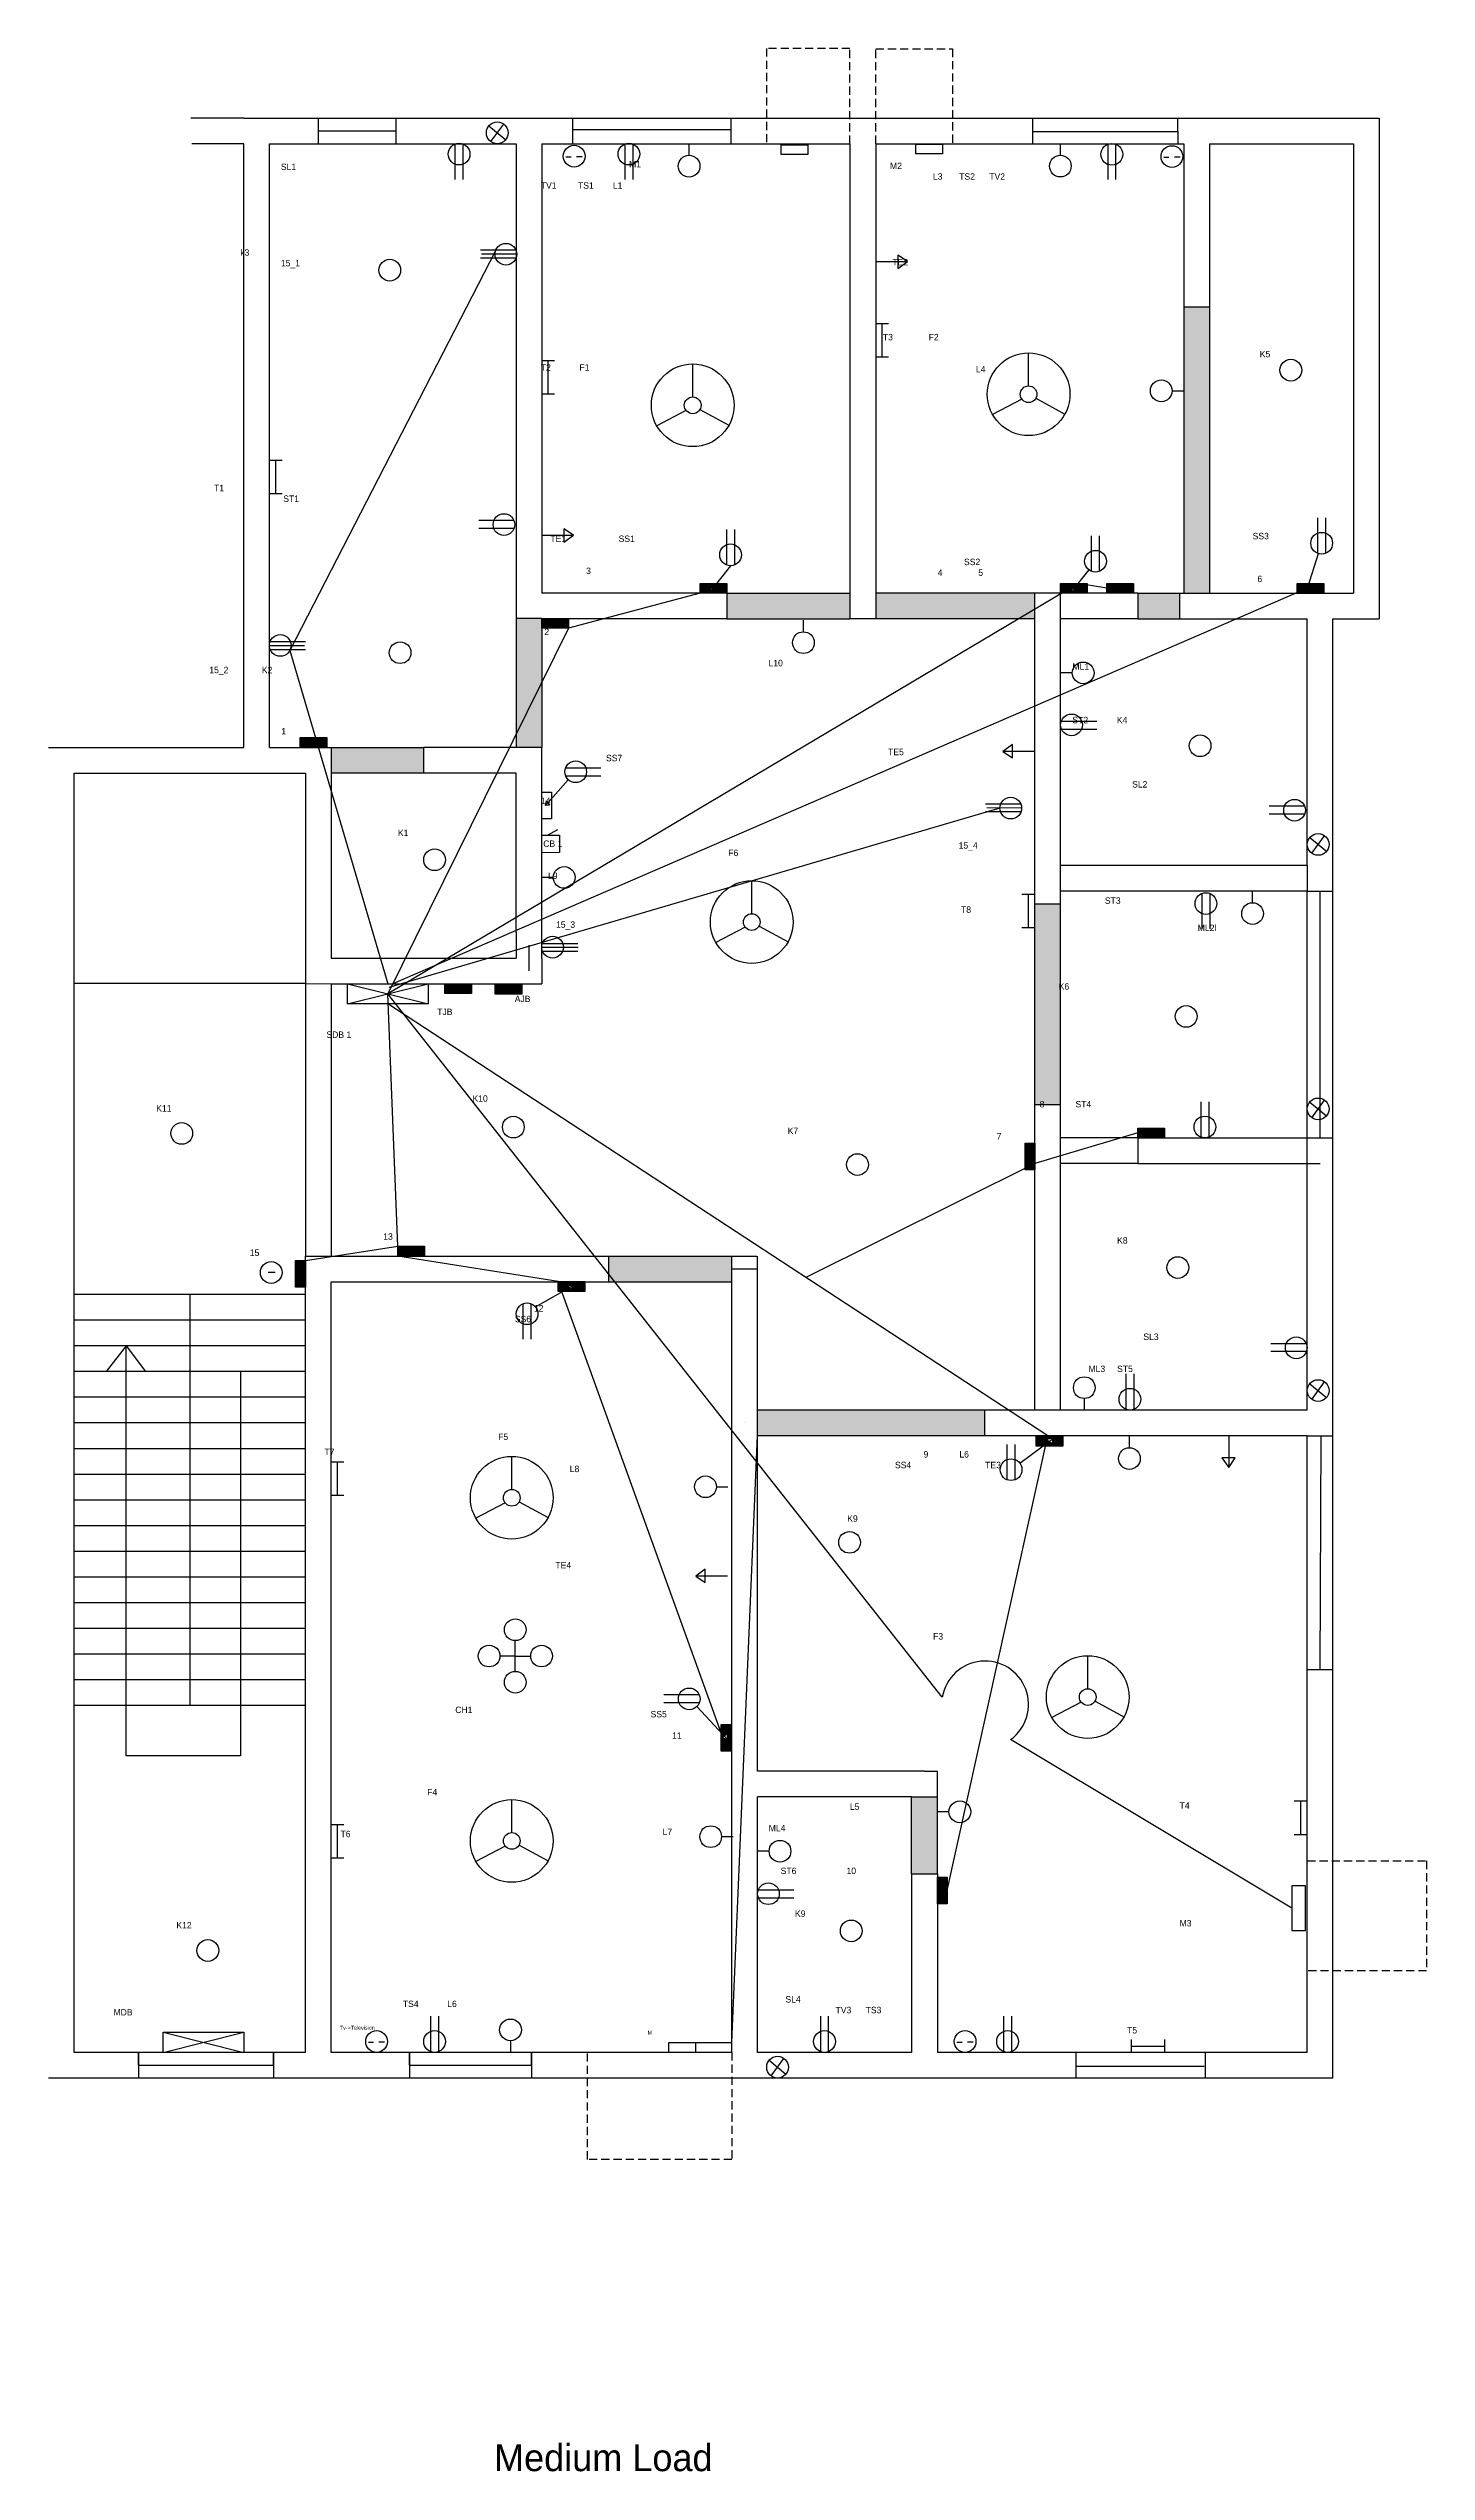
# Model space of a CAD drawing. Header units: inches. Extents: x 1860 to 11603, y -2530 to 624.
# Drawn here: x 9803 to 10339, y -2530 to -1586 of the extents above; entities that cross this region are included whole.
import ezdxf

# ---------------------------------------------------------------- set-up
doc = ezdxf.new("R2010")
doc.units = ezdxf.units.IN
doc.linetypes.add('ACAD_ISO02W100', pattern=[15, 12, -3])
doc.linetypes.add('HIDDEN2', pattern=[4.7625, 3.175, -1.5875])

msp = doc.modelspace()

# ---------------------------------------------------------------- texts
at = {"attachment_point": 1}
for s, insert, char_height, width in [('\\P\\P\\P\\P\\P\\P                                               SL1\\P\\P\\P\\P\\P\\P\\P\\P                              k3         \\P                                               15_1\\P\\P\\P\\P\\P\\P\\P\\P\\P\\P\\P\\P\\P\\P\\P\\P\\P\\P\\P\\P\\P                   T1             \\P                                                ST1\\P\\P\\P\\P\\P\\P\\P\\P\\P\\P\\P\\P\\P\\P\\P\\P                 15_2              K2 ', (9849.54, -1606.2), 2.5, 149.609), ('\\P\\P                                          \\P                                       \\P                                          M1\\P \\P     TV1         TS1        L1\\P\\P\\P\\P\\P\\P\\P\\P\\P\\P\\P\\P\\P\\P\\P\\P\\P     T2            F1\\P\\P\\P\\P\\P\\P\\P\\P\\P\\P\\P\\P\\P\\P\\P\\P         TE1                      SS1\\P\\P\\P                        3                       ', (9989.73, -1613.46), 2.5, 147.9171), ('\\P\\P\\P      M2                    \\P                        L3       TS2      TV2\\P\\P\\P\\P\\P\\P\\P\\P       TE2 \\P\\P\\P\\P\\P\\P\\P   T3               F2                  \\P\\P\\P                                          L4\\P\\P\\P\\P\\P\\P\\P\\P\\P\\P\\P\\P\\P\\P\\P\\P\\P\\P                                     SS2\\P                          4               5        \\P                                 ', (10124.73, -1618.31), 2.5, 123.3176), ('\\P\\P\\P       K5\\P\\P\\P\\P\\P\\P\\P\\P\\P\\P\\P\\P\\P\\P\\P\\P\\P    SS3\\P\\P\\P\\P      6', (10267.74, -1691.6), 2.5, 52.989), ('\\P\\P  2', (9993.91, -1803.87), 2.5, 18.4241), ('\\P\\PL10', (10083.02, -1816.04), 2.5, 35.6355), ('\\P\\P\\P\\P\\P        ML1\\P\\P\\P\\P\\P        ST2            K4\\P\\P\\P\\P\\P                               \\P                                 SL2', (10193.88, -1804.9), 2.5, 106.247), ('\\P\\P\\P     1\\P ', (9888.73, -1838.41), 2.5, 64.8316), ('^I^I^ISS7\\P\\P\\P   \\P     14  \\P\\P\\P\\P      CB 1                \\P                                                                                                             \\P\\P        L9                     \\P\\P\\P\\P\\P\\P     \\P^I', (9989.75, -1861.35), 2.5, 103.4976), ('\\P\\P\\P      \\P                      TE5', (10109.13, -1842.33), 2.5, 87.5962), ('\\P\\P      K1', (9933.19, -1882.15), 2.5, 42.6454), ('           15_4  \\P\\P\\P\\P\\P\\P            T8', (10146.81, -1895.36), 2.5, 39.9137), (' ^I^IF6', (10047.35, -1898.28), 2.5, 77.7953), ('      15_3', (9994.73, -1926.19), 2.5, 49.1586), ('\\P  \\P\\P\\P         ML2l\\P      ', (10241.74, -1910.79), 2.5, 75.4403), ('            \\P                      \\P                              K6\\P\\P\\P\\P\\P\\P\\P\\P\\P\\P\\P                      8             ST4\\P\\P\\P    7', (10168.12, -1941.92), 2.5, 106.7222), ('\\P\\P\\PTJB', (9954.04, -1947.64), 2.5, 17.3648), ('\\P\\P^IAJB', (9974.23, -1946.77), 2.5, 91.8165), ('\\P\\P\\P\\P\\P\\P    SDB 1', (9907.22, -1944.03), 2.5, 42.7574), ('K11', (9844.66, -1997.72), 2.5, 24.5441), ('   K10', (9965, -1993.89), 2.5, 30.0378), ('\\P\\P                 K7\\P                ', (10074.69, -1998.15), 2.5, 66.3726), ('       \\P\\P        15', (9873.65, -2045.57), 2.5, 33.4413), ('13', (9933.04, -2047.61), 2.5, 22.4255), ('            K8\\P\\P\\P\\P\\P\\P\\P\\P\\P                       SL3\\P\\P\\PML3     ST5\\P\\P\\P   ', (10207.56, -2049.12), 2.5, 85.1698), ('\\P\\P\\P\\P               12\\P       SS6\\P\\P\\P\\P\\P\\P\\P\\P\\P\\P\\PF5                          \\P\\P\\P                              L8\\P\\P\\P\\P\\P\\P\\P\\P\\P                        TE4', (9977.77, -2058.9), 2.5, 90.9619), ('        T7 ', (9902.73, -2131.46), 2.5, 29.7264), ('                                   \\P                                       \\P\\P\\P\\P\\P\\P\\P                                 9             L6       \\P                     SS4                               TE3\\P\\P\\P\\P\\P K9\\P\\P \\P\\P\\P\\P\\P  \\P\\P\\P\\P                                     F3         ', (10112.72, -2099.06), 2.5, 156.7171), ('\\P\\P            CH1', (9949.93, -2223.54), 2.5, 72.3858), ('\\P\\PSS5\\P \\P         11\\P\\P\\P\\P\\P\\P\\P\\P\\P     L7', (10037.12, -2225.23), 2.5, 41.6083), ('\\PF4', (9950.17, -2259.74), 2.5, 52.8807), ('\\P\\P                                  L5\\P\\PML4\\P        \\P\\P\\P     ST6                     10\\P\\P\\P\\P           K9\\P\\P\\P\\P\\P\\P\\P\\P       SL4              \\P                            TV3      TS3', (10083.1, -2261.22), 2.5, 109.5858), ('\\P                        T4\\P\\P\\P\\P\\P\\P\\P\\P\\P\\P\\P                        M3\\P\\P\\P\\P\\P\\P\\P\\P\\P\\P  T5', (10220.73, -2264.92), 2.5, 76.865), ('\\P\\P  T6', (9914.54, -2271.86), 2.5, 20.9086), ('K12', (9852.5, -2315.72), 2.5, 28.542), ('TS4            L6', (9940.67, -2346.33), 2.5, 63.2774), ('\\P\\P              MDB', (9815.04, -2341.27), 2.5, 87.6887), ('\\P\\P\\P      Tv->Television', (9912.73, -2348.63), 1.5, 45.8141), ('       \\P    \\P          M', (10030.21, -2353.02), 1.5, 38.5205)]:
    msp.add_mtext(s, dxfattribs=dict(at, insert=insert, char_height=char_height, width=width))
at = {"linetype": 'HIDDEN2', "insert": (10200.01, -1916.85), "char_height": 2.5, "width": 66.2106, "attachment_point": 1}
msp.add_mtext('               ST3', dxfattribs=at)
at = {"color": 1, "insert": (9976.16, -2518.99), "char_height": 10.5, "width": 558.776, "attachment_point": 1}
msp.add_mtext('{\\C6;Medium Load}', dxfattribs=at)

# ---------------------------------------------------------------- hatches: boundary and pattern name
at = {"linetype": 'HIDDEN2'}
for points in [[(10254.73, -1750.46), (10254.73, -1686.96), (10244.73, -1686.96), (10244.73, -1750.46), (10244.73, -1798.46), (10254.73, -1798.46)], [(10242.96, -1798.46), (10226.73, -1798.46), (10226.73, -1808.46), (10242.96, -1808.46)], [(10167.04, -2116.46), (10126.73, -2116.46), (10078.73, -2116.46), (10078.73, -2126.46), (10126.73, -2126.46), (10167.04, -2126.46)]]:
    msp.add_hatch(color=2, dxfattribs=at).paths.add_polyline_path(points)
for color, points in [(5, [(10066.83, -1794.63), (10062.77, -1794.63), (10061.15, -1796.66), (10061.89, -1797.15), (10060.37, -1797.65), (10060.37, -1796.15), (10061.15, -1796.66), (10062.77, -1794.63), (10056.46, -1794.63), (10056.46, -1798.46), (10066.83, -1798.46)]), (2, [(10114.73, -1798.46), (10066.73, -1798.46), (10066.73, -1808.46), (10114.73, -1808.46)]), (2, [(10186.73, -1798.46), (10172.73, -1798.46), (10124.73, -1798.46), (10124.73, -1808.46), (10172.73, -1808.46), (10186.73, -1808.46)]), (5, [(10207.1, -1794.63), (10203.51, -1794.63), (10201.79, -1796.75), (10202.66, -1797.46), (10200.81, -1797.96), (10201.14, -1796.23), (10201.79, -1796.75), (10203.51, -1794.63), (10196.73, -1794.63), (10196.73, -1798.46), (10207.1, -1798.46)]), (5, [(10225.03, -1794.63), (10214.66, -1794.63), (10214.66, -1798.46), (10225.03, -1798.46)]), (5, [(10299.21, -1794.63), (10293.35, -1794.63), (10292.93, -1795.96), (10293.22, -1796.05), (10292.76, -1796.5), (10292.66, -1795.87), (10292.93, -1795.96), (10293.35, -1794.63), (10288.84, -1794.63), (10288.84, -1798.46), (10299.21, -1798.46)]), (2, [(9994.73, -1822.46), (9994.73, -1808.46), (9994.73, -1808.27), (9984.73, -1808.27), (9984.73, -1808.46), (9984.73, -1822.46), (9984.73, -1858.46), (9994.73, -1858.46)]), (5, [(10005.1, -1808.46), (9994.73, -1808.46), (9994.73, -1812.11), (10005.1, -1812.11)]), (5, [(9911.1, -1854.63), (9900.73, -1854.63), (9900.73, -1858.46), (9911.1, -1858.46)]), (2, [(9948.73, -1858.46), (9912.73, -1858.46), (9912.73, -1868.46), (9948.73, -1868.46)]), (2, [(10196.73, -1919.55), (10186.73, -1919.55), (10186.73, -1962.46), (10186.73, -1997.44), (10196.73, -1997.44), (10196.73, -1962.46)]), (5, [(9967.45, -1950.46), (9957.07, -1950.46), (9957.07, -1954.29), (9967.45, -1954.29)]), (4, [(9987.04, -1950.75), (9976.66, -1950.75), (9976.66, -1954.58), (9987.04, -1954.58)]), (5, [(10237.1, -2006.63), (10226.73, -2006.63), (10226.73, -2010.46), (10237.1, -2010.46)]), (5, [(10186.73, -2012.54), (10182.89, -2012.54), (10182.89, -2022.91), (10186.73, -2022.91)]), (5, [(9949.09, -2052.63), (9938.72, -2052.63), (9938.72, -2056.46), (9949.09, -2056.46)]), (5, [(9902.73, -2058.17), (9898.91, -2058.17), (9898.91, -2068.55), (9902.73, -2068.55)]), (2, [(10068.73, -2061.46), (10068.73, -2056.46), (10020.73, -2056.46), (10020.73, -2066.46), (10068.73, -2066.46)]), (5, [(10011.53, -2066.46), (10001.16, -2066.46), (10001.16, -2070.24), (10002.85, -2070.24), (10005.49, -2068.75), (10004.91, -2068.16), (10006.99, -2067.91), (10006.21, -2069.47), (10005.49, -2068.75), (10002.85, -2070.24), (10011.53, -2070.24)]), (5, [(10197.54, -2126.69), (10187.17, -2126.69), (10187.17, -2130.52), (10189.73, -2130.52), (10192.23, -2128.69), (10191.17, -2127.93), (10193.98, -2127.41), (10193.46, -2129.57), (10192.23, -2128.69), (10189.73, -2130.52), (10197.54, -2130.52)]), (5, [(10068.43, -2238.78), (10064.59, -2238.78), (10064.59, -2242.08), (10065.74, -2243.33), (10067.04, -2242.14), (10067.04, -2244.73), (10065.05, -2243.97), (10065.74, -2243.33), (10064.59, -2242.08), (10064.59, -2249.15), (10068.43, -2249.15)]), (2, [(10148.73, -2266.97), (10138.73, -2266.97), (10138.73, -2296.97), (10148.73, -2296.97)]), (5, [(10152.56, -2298.26), (10148.73, -2298.26), (10148.73, -2308.63), (10152.56, -2308.63)])]:
    msp.add_hatch(color=color).paths.add_polyline_path(points)

# ---------------------------------------------------------------- linework, layer by layer
for p, q in [((10114.73, -1586.38), (10082.17, -1586.38)), ((10082.17, -1586.38), (10082.17, -1623.46)), ((10114.73, -1623.46), (10114.73, -1586.38)), ((10124.73, -1623.46), (10124.73, -1586.56)), ((10124.73, -1586.56), (10154.66, -1586.56)), ((10154.66, -1586.56), (10154.66, -1623.46)), ((10292.73, -2291.96), (10339.15, -2291.96)), ((10339.15, -2291.96), (10339.15, -2334.75)), ((10339.15, -2334.75), (10292.73, -2334.75)), ((10012.52, -2408.16), (10012.52, -2366.46)), ((10068.73, -2366.46), (10068.73, -2408.16)), ((10068.73, -2408.16), (10012.52, -2408.16))]:
    msp.add_line(p, q, dxfattribs=at)
for p, q in [((9878.73, -1613.46), (9858.16, -1613.46)), ((9878.73, -1613.46), (9907.73, -1613.46)), ((9907.73, -1613.46), (9989.73, -1613.46)), ((9974.16, -1616.55), (9980.71, -1621.91)), ((9974.93, -1622.64), (9979.94, -1615.82)), ((9989.73, -1613.46), (10119.73, -1613.46)), ((10119.73, -1613.46), (10249.73, -1613.46)), ((10119.73, -1613.46), (10249.73, -1613.46)), ((10249.73, -1613.46), (10320.73, -1613.46)), ((10320.73, -1613.46), (10320.73, -1808.46)), ((9878.73, -1623.46), (9858.54, -1623.46)), ((9878.73, -1858.46), (9878.73, -1623.46)), ((9888.73, -1858.46), (9888.73, -1623.46)), ((9888.73, -1623.46), (9907.73, -1623.46)), ((9907.73, -1623.46), (9984.73, -1623.46)), ((9960.94, -1623.6), (9960.94, -1637.36)), ((9964.03, -1623.55), (9964.03, -1637.36)), ((9984.73, -1623.46), (9984.73, -1808.46)), ((9994.73, -1623.46), (10114.73, -1623.46)), ((9994.73, -1623.46), (9994.73, -1798.46)), ((9994.73, -1623.46), (9994.73, -1798.46)), ((10004.15, -1628.55), (10006.17, -1628.55)), ((10008.29, -1628.47), (10010.49, -1628.47)), ((10027.05, -1623.59), (10027.05, -1637.35)), ((10030.14, -1623.54), (10030.14, -1637.35)), ((10052.08, -1627.96), (10052.08, -1623.44)), ((10114.73, -1623.46), (10114.73, -1808.46)), ((10124.73, -1623.46), (10244.73, -1623.46)), ((10124.73, -1623.46), (10124.73, -1808.46)), ((10196.61, -1627.92), (10196.61, -1623.41)), ((10215.05, -1623.67), (10215.05, -1637.43)), ((10218.14, -1623.62), (10218.14, -1637.43)), ((10236.87, -1628.7), (10238.88, -1628.7)), ((10241, -1628.62), (10243.21, -1628.62)), ((10244.73, -1623.46), (10244.73, -1750.46)), ((10254.73, -1623.46), (10310.73, -1623.46)), ((10254.73, -1623.46), (10254.73, -1750.46)), ((10310.73, -1623.46), (10310.73, -1798.46)), ((9984.7, -1664.86), (9970.94, -1664.86)), ((9984.75, -1667.95), (9970.94, -1667.95)), ((9985.02, -1666.47), (9971.31, -1666.47)), ((10124.73, -1669.31), (10137.06, -1669.31)), ((10137.06, -1669.31), (10133.4, -1666.83)), ((10133.4, -1666.83), (10133.4, -1672.01)), ((10133.4, -1672.01), (10137.06, -1669.31)), ((10244.73, -1686.96), (10254.73, -1686.96)), ((10124.73, -1693.44), (10129.72, -1693.44)), ((10127.16, -1693.44), (10127.16, -1706.44)), ((10124.73, -1706.44), (10129.72, -1706.44)), ((10184.26, -1717.74), (10184.26, -1704.9)), ((9994.73, -1707.84), (9999.72, -1707.84)), ((9997.16, -1707.84), (9997.16, -1720.85)), ((10053.49, -1722.05), (10053.49, -1709.21)), ((9994.73, -1720.85), (9999.72, -1720.85)), ((10181.66, -1722.95), (10170.26, -1728.92)), ((10187.11, -1722.56), (10198.38, -1728.72)), ((10240.14, -1719.65), (10244.66, -1719.65)), ((10050.89, -1727.26), (10039.48, -1733.23)), ((10056.33, -1726.87), (10067.6, -1733.03)), ((9888.73, -1746.61), (9893.72, -1746.61)), ((9891.16, -1746.61), (9891.16, -1759.61)), ((10244.73, -1750.46), (10244.73, -1798.46)), ((10254.73, -1750.46), (10254.73, -1798.46)), ((9888.73, -1759.61), (9893.72, -1759.61)), ((9983.95, -1770.13), (9970.19, -1770.13)), ((9984, -1773.22), (9970.19, -1773.22)), ((10296.85, -1782.95), (10296.85, -1769.14)), ((10299.94, -1782.9), (10299.94, -1769.14)), ((9994.73, -1775.88), (10007.06, -1775.88)), ((10007.06, -1775.88), (10003.4, -1773.41)), ((10003.4, -1773.41), (10003.4, -1778.59)), ((10003.4, -1778.59), (10007.06, -1775.88)), ((10066.75, -1787.46), (10066.75, -1773.65)), ((10069.84, -1787.41), (10069.84, -1773.65)), ((10208.8, -1789.95), (10208.8, -1776.14)), ((10211.88, -1789.9), (10211.88, -1776.14)), ((10068.23, -1787.73), (10060.37, -1797.65)), ((10207.75, -1789.38), (10200.81, -1797.96)), ((10292.76, -1796.5), (10297.05, -1783.02)), ((10066.73, -1798.46), (9994.73, -1798.46)), ((10060.37, -1797.65), (10060.37, -1796.15)), ((10060.37, -1796.15), (10061.89, -1797.15)), ((10061.89, -1797.15), (10060.37, -1797.65)), ((10066.73, -1798.46), (10066.73, -1808.46)), ((10066.73, -1798.46), (10114.73, -1798.46)), ((10172.73, -1798.46), (10124.73, -1798.46)), ((10196.73, -1798.46), (10172.73, -1798.46)), ((10186.73, -1808.46), (10186.73, -1798.46)), ((10196.73, -1909.46), (10196.73, -1798.46)), ((10226.73, -1798.46), (10196.73, -1798.46)), ((10200.81, -1797.96), (10201.14, -1796.23)), ((10202.66, -1797.46), (10200.81, -1797.96)), ((10201.14, -1796.23), (10202.66, -1797.46)), ((10226.73, -1798.46), (10297.73, -1798.46)), ((10226.73, -1798.46), (10297.73, -1798.46)), ((10226.73, -1798.46), (10297.73, -1798.46)), ((10226.73, -1798.46), (10226.73, -1808.46)), ((10242.96, -1798.46), (10242.96, -1808.46)), ((10292.76, -1796.5), (10292.66, -1795.87)), ((10292.66, -1795.87), (10293.22, -1796.05)), ((10293.22, -1796.05), (10292.76, -1796.5)), ((10292.76, -1796.5), (10292.76, -1796.5)), ((10297.73, -1798.46), (10310.73, -1798.46)), ((9994.73, -1808.27), (9984.73, -1808.27)), ((9984.73, -1808.46), (9984.73, -1822.46)), ((9994.73, -1808.46), (9994.73, -1822.46)), ((10066.73, -1808.46), (9994.73, -1808.46)), ((10066.73, -1808.46), (10114.73, -1808.46)), ((10096.58, -1813.46), (10096.58, -1808.94)), ((10172.73, -1808.46), (10124.73, -1808.46)), ((10186.73, -1808.46), (10172.73, -1808.46)), ((10186.73, -1914.46), (10186.73, -1808.46)), ((10226.73, -1808.46), (10196.73, -1808.46)), ((10226.73, -1808.46), (10292.73, -1808.46)), ((10292.73, -1904.46), (10292.73, -1808.46)), ((10302.73, -1909.46), (10302.73, -1808.46)), ((10302.73, -1808.46), (10320.73, -1808.46)), ((9888.73, -1818.77), (9902.44, -1818.77)), ((9889, -1817.29), (9902.81, -1817.29)), ((9889.05, -1820.38), (9902.81, -1820.38)), ((9984.73, -1822.46), (9984.73, -1858.46)), ((9994.73, -1822.46), (9994.73, -1858.46)), ((10201.25, -1829.47), (10196.73, -1829.47)), ((10197, -1848.25), (10210.81, -1848.25)), ((10177.94, -1857.39), (10174.28, -1860.1)), ((10177.94, -1862.57), (10177.94, -1857.39)), ((10197.05, -1851.34), (10210.81, -1851.34)), ((9802.73, -1858.46), (9878.73, -1858.46)), ((9807.73, -1858.46), (9878.73, -1858.46)), ((9888.73, -1858.46), (9912.73, -1858.46)), ((9912.73, -1858.46), (9912.73, -1930.46)), ((9912.73, -1858.46), (9948.73, -1858.46)), ((9994.73, -1858.46), (9948.73, -1858.46)), ((9948.73, -1858.46), (9948.73, -1868.46)), ((9994.73, -1940.46), (9994.73, -1858.46)), ((10003.99, -1866.47), (10017.8, -1866.47)), ((10186.61, -1860.1), (10174.28, -1860.1)), ((10174.28, -1860.1), (10177.94, -1862.57)), ((9812.73, -1945.46), (9812.73, -1868.46)), ((9812.73, -1868.46), (9883.73, -1868.46)), ((9883.73, -1868.46), (9902.73, -1868.46)), ((9902.73, -1868.46), (9902.73, -1935.46)), ((9948.73, -1868.46), (9912.73, -1868.46)), ((9984.73, -1868.46), (9948.73, -1868.46)), ((9984.73, -1930.46), (9984.73, -1868.46)), ((10005.08, -1871.06), (9996.21, -1881.04)), ((10004.04, -1869.56), (10017.8, -1869.56)), ((9996.21, -1881.04), (9996.55, -1879.23)), ((9997.72, -1880.94), (9996.21, -1881.04)), ((9996.55, -1879.23), (9997.72, -1880.94)), ((10181.22, -1880.5), (10167.45, -1880.5)), ((10181.27, -1883.59), (10167.45, -1883.59)), ((10181.27, -1882.1), (10167.95, -1881.97)), ((10291.7, -1881.3), (10277.94, -1881.3)), ((10291.75, -1884.39), (10277.94, -1884.39)), ((9994.73, -1892.61), (10001.61, -1892.61)), ((9997, -1892.61), (10001.04, -1890.41)), ((9997, -1892.61), (10001.23, -1892.61)), ((10001.61, -1892.61), (10001.61, -1899.42)), ((10293.69, -1893.55), (10300.23, -1898.92)), ((10294.46, -1899.65), (10299.46, -1892.83)), ((10001.61, -1899.42), (9994.73, -1899.46)), ((10292.73, -1904.46), (10196.73, -1904.46)), ((10292.73, -1904.46), (10292.73, -1914.46)), ((9999.25, -1909.06), (9994.73, -1909.06)), ((10076.48, -1923.18), (10076.48, -1910.34)), ((10186.73, -1962.46), (10186.73, -1914.46)), ((10196.73, -1914.46), (10196.73, -1909.46)), ((10292.73, -1914.46), (10196.73, -1914.46)), ((10196.73, -1962.46), (10196.73, -1914.46)), ((10271.43, -1918.93), (10271.43, -1914.41)), ((10292.73, -2015.46), (10292.73, -1914.46)), ((10292.73, -1914.46), (10302.73, -1914.46)), ((10297.73, -2010.46), (10297.73, -1914.46)), ((10302.73, -2015.46), (10302.73, -1909.46)), ((10181.65, -1915.63), (10186.65, -1915.63)), ((10184.09, -1915.62), (10184.09, -1928.63)), ((10196.73, -1919.55), (10186.73, -1919.55)), ((10251.65, -1915.35), (10251.65, -1929.12)), ((10254.74, -1915.3), (10254.74, -1929.12)), ((9912.73, -1930.46), (9912.73, -1940.46)), ((9984.73, -1930.46), (9984.73, -1940.46)), ((10073.88, -1928.4), (10062.48, -1934.37)), ((10079.33, -1928.01), (10090.6, -1934.16)), ((10181.65, -1928.63), (10186.65, -1928.63)), ((9902.73, -1935.46), (9902.73, -1972.46)), ((9912.73, -1940.46), (9984.73, -1940.46)), ((9994.73, -1936.23), (10008.87, -1936.23)), ((9994.73, -1940.46), (9994.73, -1950.46)), ((9995, -1934.75), (10008.81, -1934.75)), ((9995.05, -1937.84), (10008.81, -1937.84)), ((9812.73, -2061.46), (9812.73, -1945.46)), ((9902.73, -1950.38), (9812.73, -1950.38)), ((9902.73, -1950.38), (9912.73, -1950.46)), ((9912.73, -1950.46), (9994.73, -1950.46)), ((9912.73, -1950.46), (9912.73, -1972.46)), ((9919.08, -1950.46), (9950.55, -1958.32)), ((9919.08, -1958.32), (9950.55, -1950.46)), ((10186.73, -2020.46), (10186.73, -1962.46)), ((10196.73, -2020.46), (10196.73, -1962.46)), ((9902.73, -1972.46), (9902.73, -2056.46)), ((9912.73, -1972.46), (9912.73, -2056.46)), ((10186.73, -1997.44), (10196.73, -1997.44)), ((10251.4, -2010.19), (10251.4, -1996.38)), ((10254.49, -2010.14), (10254.49, -1996.38)), ((10293.69, -1996.51), (10300.23, -2001.88)), ((10294.46, -2002.61), (10299.46, -1995.78)), ((10226.73, -2010.46), (10196.73, -2010.46)), ((10226.73, -2010.46), (10297.73, -2010.46)), ((10226.73, -2010.46), (10226.73, -2020.46)), ((10292.73, -2116.46), (10292.73, -2015.46)), ((10297.73, -2010.46), (10302.73, -2010.46)), ((10302.73, -2121.46), (10302.73, -2015.46)), ((10186.73, -2116.46), (10186.73, -2020.46)), ((10196.73, -2116.46), (10196.73, -2020.46)), ((10226.73, -2020.46), (10196.73, -2020.46)), ((10226.73, -2020.46), (10297.73, -2020.46)), ((9812.73, -2366.46), (9812.73, -2061.46)), ((9888.27, -2062.78), (9891.02, -2062.78)), ((9902.73, -2366.46), (9902.73, -2056.46)), ((9902.73, -2056.46), (10020.73, -2056.46)), ((10020.73, -2056.46), (10020.73, -2066.46)), ((10020.73, -2056.46), (10078.44, -2056.46)), ((10068.73, -2061.46), (10068.73, -2056.46)), ((10068.73, -2366.46), (10068.73, -2061.46)), ((10068.73, -2061.46), (10078.73, -2061.46)), ((10078.73, -2061.46), (10078.73, -2056.46)), ((10078.73, -2256.97), (10078.73, -2061.46)), ((9902.73, -2071.46), (9812.73, -2071.46)), ((9857.73, -2071.46), (9857.73, -2231.46)), ((9912.73, -2366.46), (9912.73, -2066.46)), ((9912.73, -2066.46), (10020.73, -2066.46)), ((9987.42, -2075.02), (9987.42, -2088.78)), ((9990.51, -2074.97), (9990.51, -2088.78)), ((9992.27, -2076.21), (10006.99, -2067.91)), ((10006.99, -2067.91), (10004.91, -2068.16)), ((10004.91, -2068.16), (10006.21, -2069.47)), ((10006.21, -2069.47), (10006.99, -2067.91)), ((10020.73, -2066.46), (10068.73, -2066.46)), ((9902.73, -2081.46), (9812.73, -2081.46)), ((9902.73, -2091.46), (9812.73, -2091.46)), ((9832.97, -2091.46), (9825.25, -2101.46)), ((9832.97, -2250.98), (9832.97, -2091.46)), ((9832.97, -2091.46), (9840.5, -2101.46)), ((10292.36, -2090.58), (10278.6, -2090.58)), ((10292.41, -2093.67), (10278.6, -2093.67)), ((9902.73, -2101.46), (9812.73, -2101.46)), ((9877.47, -2101.46), (9877.47, -2231.46)), ((10222.22, -2116.19), (10222.22, -2102.38)), ((10225.31, -2116.14), (10225.31, -2102.38)), ((9902.73, -2111.46), (9812.73, -2111.46)), ((10205.94, -2111.94), (10205.94, -2116.46)), ((10293.69, -2106.18), (10300.23, -2111.54)), ((10294.46, -2112.27), (10299.46, -2105.45)), ((9902.73, -2121.46), (9812.73, -2121.46)), ((10073.73, -2121.46), (10073.73, -2121.46)), ((10126.73, -2116.46), (10078.73, -2116.46)), ((10191.73, -2116.46), (10126.73, -2116.46)), ((10167.04, -2116.46), (10167.04, -2126.46)), ((10292.73, -2116.46), (10191.73, -2116.46)), ((10292.73, -2116.46), (10196.73, -2116.46)), ((10302.73, -2217.46), (10302.73, -2121.46)), ((9902.73, -2131.46), (9812.73, -2131.46)), ((10126.73, -2126.46), (10078.73, -2126.46)), ((10191.73, -2126.46), (10126.73, -2126.46)), ((10175.94, -2143.6), (10175.94, -2129.78)), ((10179.03, -2143.55), (10179.03, -2129.78)), ((10180.79, -2137.07), (10193.98, -2127.41)), ((10193.98, -2127.41), (10191.17, -2127.93)), ((10191.17, -2127.93), (10193.46, -2129.57)), ((10292.73, -2126.46), (10191.73, -2126.46)), ((10193.46, -2129.57), (10193.98, -2127.41)), ((10223.48, -2131.08), (10223.48, -2126.56)), ((10262.14, -2126.41), (10262.14, -2138.74)), ((10292.73, -2217.46), (10292.73, -2126.46)), ((9912.73, -2136.59), (9917.72, -2136.59)), ((9915.16, -2136.59), (9915.16, -2149.59)), ((9983.07, -2147.31), (9983.07, -2134.47)), ((10264.62, -2135.08), (10259.44, -2135.08)), ((10259.44, -2135.08), (10262.14, -2138.74)), ((10262.14, -2138.74), (10264.62, -2135.08)), ((9902.73, -2141.46), (9812.73, -2141.46)), ((9912.73, -2149.59), (9917.72, -2149.59)), ((10062.72, -2146.27), (10067.24, -2146.27)), ((9902.73, -2151.46), (9812.73, -2151.46)), ((9980.47, -2152.52), (9969.07, -2158.49)), ((9985.92, -2152.13), (9997.19, -2158.28)), ((9902.73, -2161.46), (9812.73, -2161.46)), ((9902.73, -2171.46), (9812.73, -2171.46)), ((10058.34, -2178.41), (10054.68, -2181.11)), ((10058.34, -2183.58), (10058.34, -2178.41)), ((9902.73, -2181.46), (9812.73, -2181.46)), ((10067.01, -2181.11), (10054.68, -2181.11)), ((10054.68, -2181.11), (10058.34, -2183.58)), ((9902.73, -2191.46), (9812.73, -2191.46)), ((9902.73, -2201.46), (9812.73, -2201.46)), ((9984.45, -2218.17), (9984.45, -2206.17)), ((9902.73, -2211.46), (9812.73, -2211.46)), ((9984.45, -2212.17), (9978.45, -2212.17)), ((9984.45, -2212.17), (9990.45, -2212.17)), ((10207.25, -2224.89), (10207.25, -2212.05)), ((9902.73, -2221.46), (9812.73, -2221.46)), ((10292.73, -2366.46), (10292.73, -2217.46)), ((10302.73, -2376.46), (10302.73, -2217.46)), ((9902.73, -2231.46), (9812.73, -2231.46)), ((9877.47, -2231.46), (9877.47, -2250.98)), ((10056.05, -2227.27), (10042.29, -2227.27)), ((10056.1, -2230.36), (10042.29, -2230.36)), ((10055.16, -2231.84), (10067.04, -2244.73)), ((10204.66, -2230.1), (10193.25, -2236.07)), ((10210.1, -2229.71), (10221.37, -2235.86)), ((10067.04, -2242.14), (10065.05, -2243.97)), ((10065.05, -2243.97), (10067.04, -2244.73)), ((10067.04, -2244.73), (10067.04, -2242.14)), ((9877.47, -2250.98), (9832.97, -2250.98)), ((10143.73, -2256.97), (10078.73, -2256.97)), ((10143.73, -2256.97), (10148.73, -2256.97)), ((10148.73, -2296.97), (10148.73, -2257.13)), ((9983.07, -2280.92), (9983.07, -2268.08)), ((10078.73, -2366.46), (10078.73, -2266.97)), ((10138.73, -2266.97), (10078.73, -2266.97)), ((10138.73, -2296.97), (10138.73, -2266.97)), ((10138.73, -2266.97), (10148.73, -2266.97)), ((10153.25, -2272.82), (10148.73, -2272.82)), ((10287.65, -2268.58), (10292.64, -2268.58)), ((10290.08, -2268.58), (10290.08, -2281.59)), ((9912.73, -2277.73), (9917.72, -2277.73)), ((9915.16, -2277.73), (9915.16, -2290.74)), ((10064.73, -2282.49), (10069.25, -2282.49)), ((10287.65, -2281.59), (10292.64, -2281.59)), ((9912.73, -2290.74), (9917.72, -2290.74)), ((9980.47, -2286.13), (9969.07, -2292.1)), ((9985.92, -2285.74), (9997.19, -2291.89)), ((10083.25, -2288.16), (10078.73, -2288.16)), ((10138.73, -2296.97), (10138.73, -2366.46)), ((10138.73, -2296.97), (10148.73, -2296.97)), ((10148.73, -2296.97), (10148.73, -2366.46)), ((10079, -2303.21), (10092.81, -2303.21)), ((10079.05, -2306.3), (10092.81, -2306.3)), ((9951.57, -2366.19), (9951.57, -2352.38)), ((9954.66, -2366.14), (9954.66, -2352.38)), ((10103.33, -2366.19), (10103.33, -2352.38)), ((10106.42, -2366.14), (10106.42, -2352.38)), ((10174.6, -2366.19), (10174.6, -2352.38)), ((10177.69, -2366.14), (10177.69, -2352.38)), ((9902.73, -2366.46), (9812.73, -2366.46)), ((9837.79, -2371.46), (9837.79, -2366.46)), ((9837.79, -2366.46), (9837.79, -2376.46)), ((9847.33, -2358.6), (9878.8, -2366.46)), ((9847.33, -2366.46), (9878.8, -2358.6)), ((9890.38, -2371.46), (9890.38, -2366.46)), ((9890.38, -2366.46), (9890.38, -2376.46)), ((10068.73, -2366.46), (9912.73, -2366.46)), ((9927.25, -2362.48), (9929.27, -2362.48)), ((9931.39, -2362.4), (9933.59, -2362.4)), ((9982.58, -2361.94), (9982.58, -2366.46)), ((10138.73, -2366.46), (10078.73, -2366.46)), ((10292.73, -2366.46), (10148.73, -2366.46)), ((10156.33, -2362.48), (10158.34, -2362.48)), ((10160.46, -2362.4), (10162.67, -2362.4)), ((10224.28, -2366.46), (10224.28, -2361.47)), ((10224.28, -2364.02), (10237.29, -2364.02)), ((10237.29, -2366.46), (10237.29, -2361.47)), ((9907.73, -2376.46), (9802.73, -2376.46)), ((9837.79, -2371.46), (9890.38, -2371.46)), ((10073.73, -2376.46), (9907.73, -2376.46)), ((10143.73, -2376.46), (10073.73, -2376.46)), ((10083.25, -2369.55), (10089.8, -2374.91)), ((10084.02, -2375.64), (10089.03, -2368.82)), ((10302.73, -2376.46), (10143.73, -2376.46))]:
    msp.add_line(p, q)
at = {"color": 3}
for p, q in [((9907.73, -1613.46), (9907.73, -1623.46)), ((9907.73, -1618.46), (9937.97, -1618.46)), ((9937.97, -1613.46), (9937.97, -1623.46)), ((10006.85, -1623.46), (10006.85, -1613.46)), ((10007.07, -1617.96), (10068.32, -1617.96)), ((10068.32, -1613.46), (10068.32, -1623.46)), ((10185.83, -1618.68), (10242.4, -1618.68)), ((10185.92, -1623.46), (10185.92, -1613.46)), ((10242.4, -1618.68), (10242.4, -1613.46)), ((10242.4, -1618.68), (10242.4, -1623.46)), ((10292.73, -2126.46), (10302.73, -2126.46)), ((10297.73, -2217.46), (10298.11, -2126.49)), ((10292.73, -2217.46), (10302.73, -2217.46)), ((9943.29, -2371.46), (9943.29, -2366.46)), ((9943.29, -2366.46), (9943.29, -2376.46)), ((9990.73, -2371.46), (9990.73, -2366.46)), ((9990.73, -2366.46), (9990.73, -2376.46)), ((10202.82, -2376.46), (10202.82, -2366.46)), ((10252.95, -2366.46), (10252.95, -2376.46)), ((9943.29, -2371.46), (9990.73, -2371.46)), ((10252.64, -2371.98), (10203.01, -2371.98))]:
    msp.add_line(p, q, dxfattribs=at)
at = {"color": 6}
for p, q in [((9976.87, -1664.86), (9896.72, -1820.71)), ((10203.51, -1794.63), (9934.81, -1954.39)), ((10292.76, -1796.5), (9936.76, -1950.46)), ((10056.46, -1798.46), (10005.1, -1812.11)), ((10214.66, -1796.54), (10203.51, -1794.63)), ((10005.1, -1812.11), (9934.81, -1954.39)), ((9896.72, -1820.71), (9934.81, -1950.46)), ((10173.07, -1882.1), (9935.24, -1951.92)), ((9938.72, -2052.63), (9934.81, -1954.39)), ((10150.65, -2228.13), (9934.81, -1954.39)), ((10191.73, -2126.46), (9934.81, -1958.32)), ((10226.73, -2008.54), (10186.73, -2020.46)), ((10186.73, -2020.46), (10097.54, -2064.81)), ((9902.73, -2058.17), (9938.72, -2052.63)), ((10001.16, -2066.41), (9938.72, -2056.46)), ((10064.59, -2242.08), (10001.16, -2066.41)), ((10068.73, -2362.63), (10078.73, -2126.46)), ((10152.56, -2303.44), (10191.73, -2126.46)), ((10286.75, -2310.31), (10177.26, -2244.72)), ((10049.44, -2362.63), (10068.73, -2362.63))]:
    msp.add_line(p, q, dxfattribs=at)
at = {"linetype": 'ACAD_ISO02W100'}
for p, q in [((10124.73, -1808.46), (10114.73, -1808.46)), ((9989.73, -1935.46), (9989.73, -1945.46))]:
    msp.add_line(p, q, dxfattribs=at)
for points in [[(10087.9, -1623.83), (10098.27, -1623.83), (10098.27, -1627.67), (10087.9, -1627.67)], [(10140.35, -1623.59), (10150.72, -1623.59), (10150.72, -1627.42), (10140.35, -1627.42)], [(10056.46, -1794.63), (10066.83, -1794.63), (10066.83, -1798.46), (10056.46, -1798.46)], [(10196.73, -1794.63), (10207.1, -1794.63), (10207.1, -1798.46), (10196.73, -1798.46)], [(10214.66, -1794.63), (10225.03, -1794.63), (10225.03, -1798.46), (10214.66, -1798.46)], [(10288.84, -1794.63), (10299.21, -1794.63), (10299.21, -1798.46), (10288.84, -1798.46)], [(9994.73, -1808.27), (10005.1, -1808.27), (10005.1, -1812.11), (9994.73, -1812.11)], [(9900.73, -1854.63), (9911.1, -1854.63), (9911.1, -1858.46), (9900.73, -1858.46)], [(9998.56, -1875.85), (9998.56, -1886.22), (9994.73, -1886.22), (9994.73, -1875.85)], [(9919.08, -1950.46), (9950.55, -1950.46), (9950.55, -1958.32), (9919.08, -1958.32)], [(9957.07, -1950.46), (9967.45, -1950.46), (9967.45, -1954.29), (9957.07, -1954.29)], [(9976.66, -1950.75), (9987.04, -1950.75), (9987.04, -1954.58), (9976.66, -1954.58)], [(10226.73, -2006.63), (10237.1, -2006.63), (10237.1, -2010.46), (10226.73, -2010.46)], [(10186.73, -2012.54), (10186.73, -2022.91), (10182.89, -2022.91), (10182.89, -2012.54)], [(9938.72, -2052.63), (9949.09, -2052.63), (9949.09, -2056.46), (9938.72, -2056.46)], [(9902.75, -2058.17), (9902.75, -2068.55), (9898.91, -2068.55), (9898.91, -2058.17)], [(10001.16, -2066.41), (10011.53, -2066.41), (10011.53, -2070.24), (10001.16, -2070.24)], [(10187.17, -2126.69), (10197.54, -2126.69), (10197.54, -2130.52), (10187.17, -2130.52)], [(10068.43, -2238.78), (10068.43, -2249.15), (10064.59, -2249.15), (10064.59, -2238.78)], [(10152.56, -2298.26), (10152.56, -2308.63), (10148.73, -2308.63), (10148.73, -2298.26)], [(10292.01, -2301.63), (10286.75, -2301.63), (10286.75, -2318.98), (10292.01, -2318.98)], [(9847.33, -2358.6), (9878.8, -2358.6), (9878.8, -2366.46), (9847.33, -2366.46)], [(10044.25, -2362.63), (10054.62, -2362.63), (10054.62, -2366.46), (10044.25, -2366.46)]]:
    msp.add_lwpolyline(points, close=True)
for centre, radius in [((9977.44, -1619.23), 4.23), ((9962.55, -1627.51), 4.23), ((10007.35, -1628.3), 4.23), ((10028.66, -1627.5), 4.23), ((10052.08, -1632.19), 4.23), ((10196.61, -1632.15), 4.23), ((10216.66, -1627.59), 4.23), ((10240.06, -1628.45), 4.23), ((9935.58, -1672.68), 4.23), ((9980.79, -1666.47), 4.23), ((10184.26, -1720.99), 16.09), ((10053.49, -1725.3), 16.09), ((10235.91, -1719.65), 4.23), ((10286.33, -1711.61), 4.23), ((10053.49, -1725.3), 3.25), ((10184.26, -1720.99), 3.25), ((9980.04, -1771.74), 4.23), ((10068.23, -1783.5), 4.23), ((10210.28, -1785.98), 4.23), ((10298.33, -1778.98), 4.23), ((9892.96, -1818.77), 4.23), ((9939.61, -1821.59), 4.23), ((10096.58, -1817.69), 4.23), ((10205.48, -1829.47), 4.23), ((10200.96, -1849.73), 4.23), ((10251.02, -1857.81), 4.23), ((10007.95, -1867.95), 4.23), ((10177.3, -1882.1), 4.23), ((10287.79, -1882.91), 4.23), ((10296.96, -1896.24), 4.23), ((9953.05, -1902.21), 4.23), ((10003.48, -1909.06), 4.23), ((10076.48, -1926.44), 16.09), ((10076.48, -1926.44), 3.25), ((10253.26, -1919.27), 4.23), ((10271.43, -1923.16), 4.23), ((9998.96, -1936.23), 4.23), ((10245.59, -1963.19), 4.23), ((10296.96, -1999.19), 4.23), ((9854.59, -2008.71), 4.23), ((9983.68, -2006.27), 4.23), ((10252.88, -2006.23), 4.23), ((10117.64, -2020.88), 4.23), ((9889.43, -2062.87), 4.23), ((10242.33, -2060.96), 4.23), ((9989.03, -2078.94), 4.23), ((10288.45, -2092.19), 4.23), ((10205.94, -2107.71), 4.23), ((10223.7, -2112.23), 4.23), ((10296.96, -2108.86), 4.23), ((10223.48, -2135.31), 4.23), ((9983.07, -2150.56), 16.09), ((10177.42, -2139.63), 4.23), ((9983.07, -2150.56), 3.25), ((10058.49, -2146.27), 4.23), ((10114.55, -2167.92), 4.23), ((9984.45, -2201.94), 4.23), ((9974.22, -2212.17), 4.23), ((9994.68, -2212.17), 4.23), ((10207.25, -2228.14), 16.09), ((9984.45, -2222.4), 4.23), ((10052.14, -2228.88), 4.23), ((10207.25, -2228.14), 3.25), ((9983.07, -2284.17), 16.09), ((10157.48, -2272.82), 4.23), ((9983.07, -2284.17), 3.25), ((10060.5, -2282.49), 4.23), ((10087.48, -2288.16), 4.23), ((10082.96, -2304.69), 4.23), ((10115.21, -2319.17), 4.23), ((9864.77, -2326.81), 4.23), ((9930.45, -2362.23), 4.23), ((9953.05, -2362.23), 4.23), ((9982.58, -2357.71), 4.23), ((10104.81, -2362.23), 4.23), ((10159.52, -2362.23), 4.23), ((10176.08, -2362.23), 4.23), ((10086.53, -2372.23), 4.23)]:
    msp.add_circle(centre, radius)
at = {"color": 6}
msp.add_arc((10167.31, -2231.05), 16.91, 306.06954, 170.06003, dxfattribs=at)

msp.set_redraw_order([(e.dxf.handle, doc.entitydb.next_handle()) for e in msp.query("TEXT MTEXT ATTDEF DIMENSION ARC_DIMENSION")])  # texts and dimensions are drawn at this point

doc.saveas('drawing.dxf')
